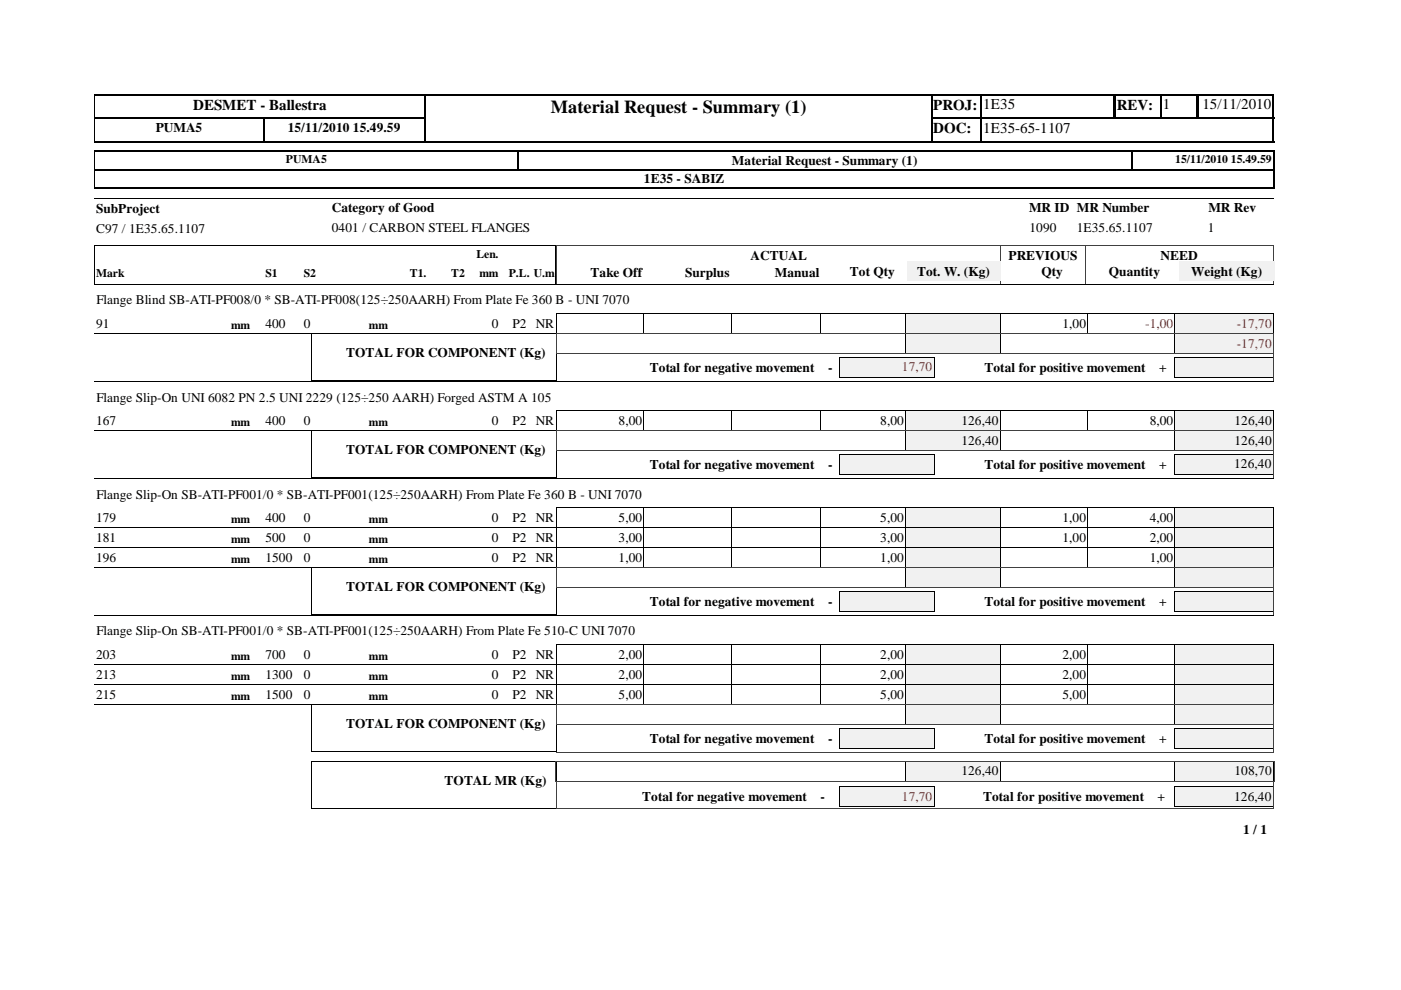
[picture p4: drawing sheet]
<svg xmlns="http://www.w3.org/2000/svg" width="297mm" height="210mm" viewBox="0 0 297 210" stroke-linecap="round" stroke-linejoin="round" font-family="sans-serif">
<defs><g id="words">
<text font-size="3.9" x="116.8" y="23.9">Material Request - Summary (1)</text>
<g font-size="3.2">
<text x="40.9" y="23.3">DESMET - Ballestra</text>
<text x="197.9" y="23.3">PROJ:</text>
<text x="208.4" y="23.2">1E35</text>
<text x="236.8" y="23.3">REV:</text>
<text x="246.5" y="23.2">1</text>
<text x="254.9" y="23.2">15/11/2010</text>
<text x="197.9" y="28.3">DOC:</text>
<text x="208.4" y="28.2">1E35-65-1107</text>
</g>
<g font-size="2.8">
<text x="33" y="28">PUMA5</text>
<text x="61" y="28">15/11/2010 15.49.59</text>
<text x="155.2" y="34.9">Material Request - Summary (1)</text>
<text x="136.5" y="38.8">1E35 - SABIZ</text>
<text x="20.4" y="45.1">SubProject</text>
<text x="70.4" y="45">Category of Good</text>
<text x="218.2" y="45">MR ID MR Number</text>
<text x="256.2" y="45">MR Rev</text>
<text x="20.4" y="49.3">C97 / 1E35.65.1107</text>
<text x="70.4" y="49.2">0401 / CARBON STEEL FLANGES</text>
<text x="218.3" y="49.2">1090</text>
<text x="228.3" y="49.2">1E35.65.1107</text>
<text x="256.1" y="49.2">1</text>
<text x="125.2" y="58.7">Take Off</text>
<text x="145.2" y="58.7">Surplus</text>
<text x="159.1" y="55">ACTUAL</text>
<text x="164.3" y="58.7">Manual</text>
<text x="180.2" y="58.5">Tot Qty</text>
<text x="194.4" y="58.5">Tot. W. (Kg)</text>
<text x="213.8" y="55">PREVIOUS</text>
<text x="220.8" y="58.5">Qty</text>
<text x="235.1" y="58.5">Quantity</text>
<text x="246.1" y="55">NEED</text>
<text x="252.6" y="58.5">Weight (Kg)</text>
<text x="20.4" y="64.6">Flange Blind SB-ATI-PF008/0 * SB-ATI-PF008(125÷250AARH) From Plate Fe 360 B - UNI 7070</text>
<text x="20.4" y="69.5">91</text>
<text x="56.3" y="69.5">400</text>
<text x="64.4" y="69.5">0</text>
<text x="104.3" y="69.5">0</text>
<text x="108.7" y="69.5">P2 NR</text>
<text x="225.3" y="69.5">1,00</text>
<text x="73.4" y="75.7">TOTAL FOR COMPONENT (Kg)</text>
<text x="137.7" y="78.8">Total for negative movement</text>
<text x="175.6" y="78.8">-</text>
<text x="208.7" y="78.8">Total for positive movement</text>
<text x="245.7" y="78.8">+</text>
<text x="20.4" y="85.1">Flange Slip-On UNI 6082 PN 2.5 UNI 2229 (125÷250 AARH) Forged ASTM A 105</text>
<text x="20.4" y="90">167</text>
<text x="56.3" y="90">400</text>
<text x="64.4" y="90">0</text>
<text x="104.3" y="90">0</text>
<text x="108.7" y="90">P2 NR</text>
<text x="131.1" y="90">8,00</text>
<text x="186.6" y="90">8,00</text>
<text x="203.8" y="90">126,40</text>
<text x="203.8" y="94.3">126,40</text>
<text x="243.8" y="90">8,00</text>
<text x="261.7" y="90">126,40</text>
<text x="261.7" y="94.3">126,40</text>
<text x="73.4" y="96.3">TOTAL FOR COMPONENT (Kg)</text>
<text x="137.7" y="99.4">Total for negative movement</text>
<text x="175.6" y="99.4">-</text>
<text x="208.7" y="99.4">Total for positive movement</text>
<text x="245.7" y="99.4">+</text>
<text x="261.7" y="99.3">126,40</text>
<text x="20.4" y="105.7">Flange Slip-On SB-ATI-PF001/0 * SB-ATI-PF001(125÷250AARH) From Plate Fe 360 B - UNI 7070</text>
<text x="20.4" y="110.6">179</text>
<text x="56.3" y="110.6">400</text>
<text x="64.4" y="110.6">0</text>
<text x="104.3" y="110.6">0</text>
<text x="108.7" y="110.6">P2 NR</text>
<text x="131.1" y="110.6">5,00</text>
<text x="186.6" y="110.6">5,00</text>
<text x="225.3" y="110.6">1,00</text>
<text x="243.8" y="110.6">4,00</text>
<text x="20.4" y="114.9">181</text>
<text x="20.4" y="119.1">196</text>
<text x="56.3" y="114.9">500</text>
<text x="56.3" y="119.1">1500</text>
<text x="64.4" y="119.1">0</text>
<text x="64.4" y="114.9">0</text>
<text x="104.3" y="114.9">0</text>
<text x="104.3" y="119.1">0</text>
<text x="108.7" y="114.9">P2 NR</text>
<text x="108.7" y="119.1">P2 NR</text>
<text x="131.1" y="114.9">3,00</text>
<text x="131.1" y="119.1">1,00</text>
<text x="186.6" y="114.9">3,00</text>
<text x="186.6" y="119.1">1,00</text>
<text x="225.3" y="114.9">1,00</text>
<text x="243.8" y="114.9">2,00</text>
<text x="243.8" y="119.1">1,00</text>
<text x="73.4" y="125.3">TOTAL FOR COMPONENT (Kg)</text>
<text x="137.7" y="128.4">Total for negative movement</text>
<text x="175.6" y="128.4">-</text>
<text x="208.7" y="128.4">Total for positive movement</text>
<text x="245.7" y="128.4">+</text>
<text x="20.4" y="134.7">Flange Slip-On SB-ATI-PF001/0 * SB-ATI-PF001(125÷250AARH) From Plate Fe 510-C UNI 7070</text>
<text x="20.4" y="139.7">203</text>
<text x="20.4" y="143.9">213</text>
<text x="56.3" y="139.7">700</text>
<text x="56.3" y="143.9">1300</text>
<text x="64.4" y="143.9">0</text>
<text x="64.4" y="139.7">0</text>
<text x="104.3" y="139.7">0</text>
<text x="104.3" y="143.9">0</text>
<text x="108.7" y="139.7">P2 NR</text>
<text x="108.7" y="143.9">P2 NR</text>
<text x="131.1" y="139.7">2,00</text>
<text x="131.1" y="143.9">2,00</text>
<text x="186.6" y="139.7">2,00</text>
<text x="186.6" y="143.9">2,00</text>
<text x="225.3" y="139.7">2,00</text>
<text x="225.3" y="143.9">2,00</text>
<text x="20.4" y="148.1">215</text>
<text x="56.3" y="148.1">1500</text>
<text x="64.4" y="148.1">0</text>
<text x="104.3" y="148.1">0</text>
<text x="108.7" y="148.1">P2 NR</text>
<text x="131.1" y="148.1">5,00</text>
<text x="186.6" y="148.1">5,00</text>
<text x="225.3" y="148.1">5,00</text>
<text x="73.4" y="154.4">TOTAL FOR COMPONENT (Kg)</text>
<text x="137.7" y="157.4">Total for negative movement</text>
<text x="175.6" y="157.4">-</text>
<text x="208.7" y="157.4">Total for positive movement</text>
<text x="245.7" y="157.4">+</text>
<text x="94.3" y="166.5">TOTAL MR (Kg)</text>
<text x="203.8" y="164.4">126,40</text>
<text x="261.7" y="164.4">108,70</text>
<text x="136.2" y="169.9">Total for negative movement</text>
<text x="174" y="169.9">-</text>
<text x="208.4" y="169.9">Total for positive movement</text>
<text x="245.4" y="169.9">+</text>
<text x="261.7" y="169.8">126,40</text>
<text x="263.6" y="176.9">1 / 1</text>
</g>
<g font-size="2.8" fill="#f00">
<text x="242.8" y="69.5">-1,00</text>
<text x="262.3" y="69.5">-17,70</text>
<text x="262.3" y="73.7">-17,70</text>
<text x="191.2" y="78.7">17,70</text>
<text x="191.2" y="169.8">17,70</text>
</g>
<g font-size="2.5">
<text x="60.6" y="34.6">PUMA5</text>
<text x="249.2" y="34.6">15/11/2010 15.49.59</text>
<text x="20.4" y="58.7">Mark</text>
<text x="56.3" y="58.7">S1</text>
<text x="64.4" y="58.7">S2</text>
<text x="86.9" y="58.7">T1.</text>
<text x="95.7" y="58.7">T2</text>
<text x="101" y="54.7">Len.</text>
<text x="101.6" y="58.7">mm</text>
<text x="107.9" y="58.7">P.L. U.m</text>
<text x="49" y="69.7">mm</text>
<text x="78.2" y="69.7">mm</text>
<text x="49" y="90.3">mm</text>
<text x="78.2" y="90.3">mm</text>
<text x="49" y="110.9">mm</text>
<text x="78.2" y="110.9">mm</text>
<text x="49" y="115.1">mm</text>
<text x="49" y="119.3">mm</text>
<text x="78.2" y="115.1">mm</text>
<text x="78.2" y="119.3">mm</text>
<text x="49" y="139.9">mm</text>
<text x="78.2" y="139.9">mm</text>
<text x="49" y="144.1">mm</text>
<text x="49" y="148.4">mm</text>
<text x="78.2" y="144.1">mm</text>
<text x="78.2" y="148.4">mm</text>
</g>
</g></defs>
<path d="M90.2 20v5.2M197.4 20v10.2M208 20v10.2M236.3 20v5.2M246.1 20v5.2M253.8 20v5.2M254 20v5.2M270 20v10.2M20 25.1h70.3M20 25h70.3M55.9 24.9v5.3M197.2 25.1h73" fill="none" stroke="#000" stroke-width=".34"/>
<path d="M236.3 20v5.2M90.1 24.9v5.3" fill="none" stroke="#000" stroke-width=".38"/>
<path d="M20 30.1h70.3M20 20.1h70.3M197.2 30.1h10.9M197.2 20.1h73" fill="none" stroke="#000" stroke-width=".25"/>
<path d="M20.1 20v10.2" fill="none" stroke="#000" stroke-width=".21"/>
<path d="M207.8 30h62.4" fill="none" stroke="#000" stroke-width=".3"/>
<path d="M90.3 20.2h107.1v9.7h-107.1z" fill="#fff"/>
<path d="M20 35.9h250.3M20 39.9h250.3M90 20.1h107.7M270.1 31.9v4.2" fill="none" stroke="#000" stroke-width=".25"/>
<path d="M197.5 20v10.2M109.9 31.9v4.2" fill="none" stroke="#000" stroke-width=".34"/>
<path d="M20 32.1h250.3M90 30h107.7M270.1 35.9v4.1" fill="none" stroke="#000" stroke-width=".3"/>
<path d="M90.1 20v10.2M239.9 31.9v4.2" fill="none" stroke="#000" stroke-width=".38"/>
<path d="M20 36h250.3M20.1 31.9v8.1M20 42h250M20 52h97.9v8.3h-97.9z" fill="none" stroke="#000" stroke-width=".21"/>
<path d="M212.1 51.9v8.4M212.2 51.9v8.4M230.1 51.9v8.4M270 51.9v8.4M270 52h-152v8.3h152" fill="none" stroke="#404040" stroke-width=".21"/>
<path d="M99.6 56h6.4v3.7h-6.4z" fill="#fff"/>
<g fill="#f1f1f1">
<path d="M192.3 55.4h19.8v4.2h-19.8z"/>
<path d="M250 55.4h20.2v4.2h-20.2z"/>
</g>
<path d="M20 60.3h250M20 70.7h172.1M136.5 66.5v4.2M155 66.5v4.2M174.1 66.5v4.2M192 66.5v4.2M192.1 66.5h-74.1v4.2M212.1 66.5h37v4.2M212.1 70.7h37M212.1 66.5v4.2M230.6 66.5v4.2" fill="none" stroke="#000" stroke-width=".21"/>
<path d="M192.1 66.5h20v4.2h-20z" fill="#f1f1f1"/>
<path d="M192 70.7h20.1M192 70.7v-4.2h20.1v4.2" fill="none" stroke="#000" stroke-width=".21"/>
<path d="M249.1 66.5h20.9v4.2h-20.9z" fill="#f1f1f1"/>
<path d="M249.1 66.5h20.9M249.1 70.7h20.9M249.1 66.5v4.2M270 66.5v4.2" fill="none" stroke="#000" stroke-width=".21"/>
<path d="M192.1 70.7h20v4.2h-20z" fill="#f1f1f1"/>
<path d="M192 70.7h20.1v4.3h-20.1z" fill="none" stroke="#000" stroke-width=".21"/>
<path d="M249.1 70.7h20.9v4.2h-20.9z" fill="#f1f1f1"/>
<path d="M249.1 70.7h20.9M249.1 75h20.9M249.1 70.7v4.3M270 70.7v4.3" fill="none" stroke="#000" stroke-width=".21"/>
<path d="M249.1 75.7h20.8v4.2h-20.8z" fill="#f1f1f1"/>
<path d="M249 79.9h21M249.1 80l-.1-4.3h21l-.1 4.3" fill="none" stroke="#000" stroke-width=".21"/>
<path d="M178 75.7h20v4.2h-20z" fill="#f1f1f1"/>
<g fill="none" stroke="#000" stroke-width=".21">
<path d="M66 70.7h52.1l-.1 10h-52zM177.9 79.9h20.2M177.9 80v-4.3h20.2v4.3M20 80.8h250M20 91.3h172.1M136.5 87v4.3M155 87v4.3M174.1 87v4.3M192 87v4.3M192.1 87.1h-74.1v4.2M212.1 87.1h37v4.2M212.1 91.3h37"/>
<path d="M212.1 87v4.3M230.6 87v4.3"/>
</g>
<path d="M118 70.8h152.1M118 70.8v4.2h152.1M118 75v5.8M270.1 70.8v4.3M270.1 75v5.8M118 80.8h152.1" fill="none" stroke="#404040" stroke-width=".21"/>
<path d="M192.1 87h20v4.3h-20z" fill="#f1f1f1"/>
<path d="M192 91.3h20.1M192 91.3v-4.2h20.1v4.2" fill="none" stroke="#000" stroke-width=".21"/>
<path d="M249.1 87h20.9v4.3h-20.9z" fill="#f1f1f1"/>
<path d="M249.1 87.1h20.9M249.1 91.3h20.9M249.1 87v4.3M270 87v4.3" fill="none" stroke="#000" stroke-width=".21"/>
<path d="M192.1 91.3h20v4.2h-20z" fill="#f1f1f1"/>
<path d="M192 95.5h20.1M192 95.5v-4.2h20.1v4.2" fill="none" stroke="#000" stroke-width=".21"/>
<path d="M249.1 91.3h20.9v4.2h-20.9z" fill="#f1f1f1"/>
<path d="M249.1 91.3h20.9M249.1 95.5h20.9M249.1 91.3v4.2M270 91.3v4.2" fill="none" stroke="#000" stroke-width=".21"/>
<path d="M249.1 96.3h20.8v4.2h-20.8z" fill="#f1f1f1"/>
<path d="M249 96.3h21M249.1 96.3v4.2M269.9 96.3v4.2M249 100.5h21" fill="none" stroke="#000" stroke-width=".21"/>
<path d="M178 96.3h20v4.2h-20z" fill="#f1f1f1"/>
<g fill="none" stroke="#000" stroke-width=".21">
<path d="M66 91.3h52.1l-.1 10-52-.1zM177.9 96.3h20.2M177.9 96.3v4.2M198.1 96.3v4.2M20 101.4h250M20 111.9h172.1M118 107.6h74.1M118 107.6v4.3M136.5 107.6v4.3M155 107.6v4.3M174.1 107.6v4.3M177.9 100.5h20.2"/>
<path d="M192 107.6v4.3M212.1 107.6h37M212.1 111.9h37M212.1 107.6v4.3M230.6 107.6v4.3M249.1 107.6v4.3"/>
</g>
<path d="M118 95.6v5.8M270.1 95.6v5.8M270.1 95.6h-152.1v-4.2h152.1v4.2M118 101.4h152.1" fill="none" stroke="#404040" stroke-width=".21"/>
<path d="M192.1 107.6h20v4.2h-20z" fill="#f1f1f1"/>
<path d="M192 107.6h20.1M192 111.9h20.1M192 107.6v4.3M212.1 107.6v4.3" fill="none" stroke="#000" stroke-width=".21"/>
<path d="M249.1 107.6h20.9v4.2h-20.9z" fill="#f1f1f1"/>
<g fill="none" stroke="#000" stroke-width=".21">
<path d="M20 116.1h172.1M136.5 111.8v4.3M155 111.8v4.3M174.1 111.8v4.3M192 111.8v4.3M192.1 111.9h-74.1v4.2M212.1 111.9h57.9M212.1 116.1h37M212.1 111.8v4.3M230.6 111.8v4.3M249.1 107.6h20.9M249.1 107.6v8.5"/>
<path d="M270 107.6v4.3"/>
</g>
<path d="M192.1 111.8h20v4.3h-20z" fill="#f1f1f1"/>
<path d="M192 116.1h20.1M192 116.1v-4.2h20.1v4.2" fill="none" stroke="#000" stroke-width=".21"/>
<path d="M249.1 111.8h20.9v4.3h-20.9z" fill="#f1f1f1"/>
<g fill="none" stroke="#000" stroke-width=".21">
<path d="M136.5 116.1v4.3M155 116.1v4.3M174.1 116.1v4.3M192 116.1v4.3M192.1 116.1h-74.1v4.3M212.1 116.1h57.9M212.1 116.1v4.3M230.6 116.1v4.3M249.1 111.9h20.9M249.1 111.8v8.6M270 111.8v4.3M20 120.3h172.1"/>
<path d="M212.1 120.3h37"/>
</g>
<path d="M192.1 116.1h20v4.2h-20z" fill="#f1f1f1"/>
<path d="M192 120.3h20.1M192 120.4v-4.3h20.1v4.3" fill="none" stroke="#000" stroke-width=".21"/>
<path d="M249.1 116.1h20.9v4.2h-20.9z" fill="#f1f1f1"/>
<path d="M249.1 116.1h20.9M249.1 116.1v4.3M270 116.1v4.3M249.1 120.3h20.9" fill="none" stroke="#000" stroke-width=".21"/>
<path d="M192.1 120.3h20v4.2h-20z" fill="#f1f1f1"/>
<path d="M192 120.3h20.1v4.3h-20.1z" fill="none" stroke="#000" stroke-width=".21"/>
<path d="M249.1 120.3h20.9v4.2h-20.9z" fill="#f1f1f1"/>
<path d="M249.1 120.3h20.9M249.1 124.6h20.9M249.1 120.3v4.3M270 120.3v4.3" fill="none" stroke="#000" stroke-width=".21"/>
<path d="M249.1 125.3h20.8v4.2h-20.8z" fill="#f1f1f1"/>
<path d="M249 129.6h21M249.1 129.6l-.1-4.3h21l-.1 4.3" fill="none" stroke="#000" stroke-width=".21"/>
<path d="M178 125.3h20v4.2h-20z" fill="#f1f1f1"/>
<g fill="none" stroke="#000" stroke-width=".21">
<path d="M20 130.4h250M66 120.3h52.1l-.1 10h-52zM118 136.7h74.1M118 136.7v4.2M136.5 136.7v4.2M155 136.7v4.2M174.1 136.7v4.2M177.9 129.6h20.2M177.9 129.6v-4.3h20.2v4.3M192 136.7v4.2M212.1 136.7h37M212.1 136.7v4.2"/>
<path d="M230.6 136.7v4.2M249.1 136.7v4.2M20 140.9h172.1M212.1 140.9h37"/>
</g>
<path d="M118 120.4h152.1M118 120.4v4.3h152.1M118 130.4h152.1M118 124.6v5.8M270.1 120.4v4.3M270.1 124.6v5.8" fill="none" stroke="#404040" stroke-width=".21"/>
<path d="M192.1 136.7h20v4.2h-20z" fill="#f1f1f1"/>
<path d="M192 136.7h20.1M192 136.7v4.2M212.1 136.7v4.2M192 140.9h20.1" fill="none" stroke="#000" stroke-width=".21"/>
<path d="M249.1 136.7h20.9v4.2h-20.9z" fill="#f1f1f1"/>
<g fill="none" stroke="#000" stroke-width=".21">
<path d="M249.1 136.7h20.9M249.1 136.7v8.5M270 136.7v4.2M20 145.1h172.1M136.5 140.9v4.3M155 140.9v4.3M174.1 140.9v4.3M192 140.9v4.3M192.1 140.9h-74.1v4.3M212.1 140.9h57.9M212.1 145.1h37M212.1 140.9v4.3"/>
<path d="M230.6 140.9v4.3"/>
</g>
<path d="M192.1 140.9h20v4.2h-20z" fill="#f1f1f1"/>
<path d="M192 145.1h20.1M192 145.2v-4.3h20.1v4.3" fill="none" stroke="#000" stroke-width=".21"/>
<path d="M249.1 140.9h20.9v4.2h-20.9z" fill="#f1f1f1"/>
<g fill="none" stroke="#000" stroke-width=".21">
<path d="M20 149.4h172.1M136.5 145.1v4.3M155 145.1v4.3M174.1 145.1v4.3M192 145.1v4.3M192.1 145.1h-74.1v4.3M212.1 145.1h57.9M212.1 149.4h37M212.1 145.1v4.3M230.6 145.1v4.3M249.1 140.9h20.9M249.1 140.9v8.5"/>
<path d="M270 140.9v4.3"/>
</g>
<path d="M192.1 145.1h20v4.3h-20z" fill="#f1f1f1"/>
<path d="M192 149.4h20.1M192 149.4v-4.3h20.1v4.3" fill="none" stroke="#000" stroke-width=".21"/>
<path d="M249.1 145.1h20.9v4.3h-20.9z" fill="#f1f1f1"/>
<path d="M249.1 145.1h20.9M249.1 149.4h20.9M249.1 145.1v4.3M270 145.1v4.3" fill="none" stroke="#000" stroke-width=".21"/>
<path d="M192.1 149.4h20v4.2h-20z" fill="#f1f1f1"/>
<path d="M192 149.4h20.1v4.2h-20.1z" fill="none" stroke="#000" stroke-width=".21"/>
<path d="M249.1 149.4h20.9v4.2h-20.9z" fill="#f1f1f1"/>
<path d="M249.1 149.4h20.9M249.1 153.6h20.9M249.1 149.4v4.2M270 149.4v4.2" fill="none" stroke="#000" stroke-width=".21"/>
<path d="M249.1 154.4h20.8v4.2h-20.8z" fill="#f1f1f1"/>
<path d="M249 158.6h21M249.1 158.6l-.1-4.2h21l-.1 4.2" fill="none" stroke="#000" stroke-width=".21"/>
<path d="M178 154.4h20v4.2h-20z" fill="#f1f1f1"/>
<path d="M66 149.4h52.1l-.1 9.9h-52zM177.9 158.6h20.2M177.9 158.6v-4.2h20.2v4.2" fill="none" stroke="#000" stroke-width=".21"/>
<path d="M118 149.5h152.1M118 149.4v4.3h152.1M118 159.4h152.1M118 153.7v5.8M270.1 149.4v4.3M270.1 153.7v5.8" fill="none" stroke="#404040" stroke-width=".21"/>
<path d="M192.1 161.4h20v4.3h-20z" fill="#f1f1f1"/>
<path d="M192 161.4h20.1M192 161.4v4.3h20.1v-4.3" fill="none" stroke="#000" stroke-width=".21"/>
<path d="M249.1 161.4h20.9v4.3h-20.9z" fill="#f1f1f1"/>
<path d="M249.1 161.4h20.9M249.1 165.7h20.9M249.1 161.4v4.3M270 161.4v4.3" fill="none" stroke="#000" stroke-width=".21"/>
<path d="M249.1 166.8h20.8v4.3h-20.8z" fill="#f1f1f1"/>
<path d="M249 166.9h21l-.1 4.2h-20.9z" fill="none" stroke="#000" stroke-width=".21"/>
<path d="M178 166.8h20v4.3h-20z" fill="#f1f1f1"/>
<path d="M66 161.4h52.1M66 171.4h52.1M66 161.4v10M118 161.4v10M177.9 166.9h20.2v4.2h-20.2z" fill="none" stroke="#000" stroke-width=".21"/>
<path d="M117.9 165.7h152.3M117.9 161.4h152.3M117.9 161.4v4.3M118 171.4h152.1M118 165.7v5.7M270.1 165.7v5.7M270.2 161.4v4.3" fill="none" stroke="#404040" stroke-width=".21"/>
<use href="#words"/>
</svg>
